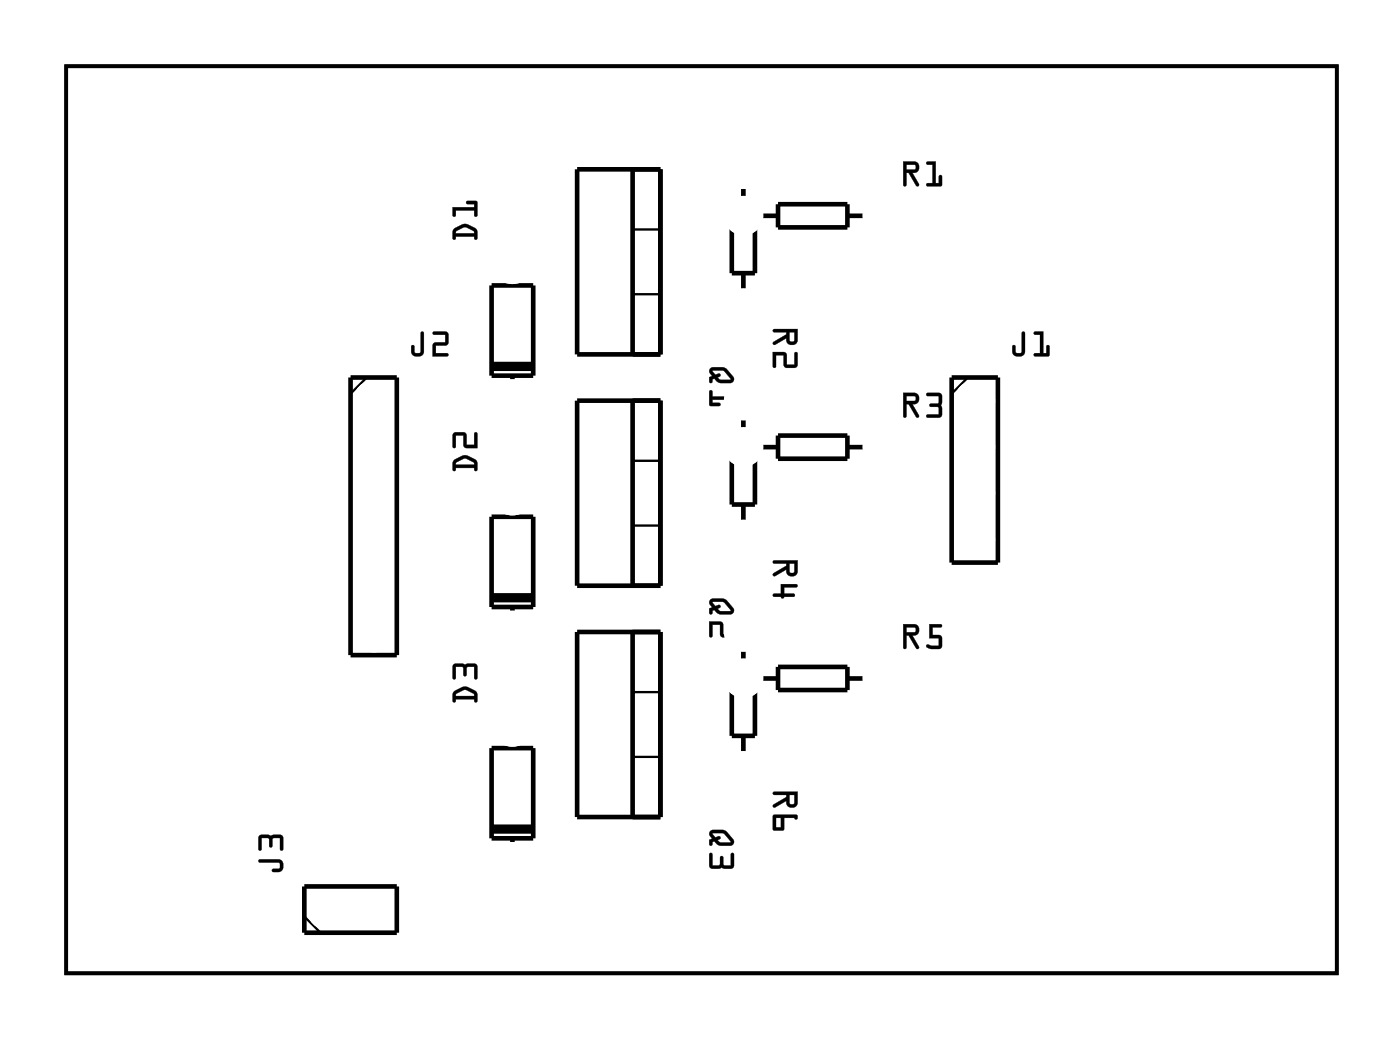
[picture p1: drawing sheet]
<svg xmlns="http://www.w3.org/2000/svg" width="77mm" height="57mm" viewBox="0 0 77 57" stroke-linecap="round" stroke-linejoin="round" font-family="sans-serif">
<path d="M3.6 3.6h69.8v49.8h-69.8z" fill="none" stroke="#000" stroke-width=".2"/>
<g fill="#000">
<path d="M23.1 18.2l.2 .1v1a.37 .37 0 0 1-.4 .3 .37 .37 0 0 1-.3-.3v-.3a.1 .1 0 0 1 .1-.1 .1 .1 0 0 1 .1 .1v.4h.3zM23.1 18.2v1.1l-.3 .1-.1-.4h-.1v.3a.35 .35 0 0 0 .3 .3 .35 .35 0 0 0 .4-.3v-1zM23.8 18.2h.7l.1 .1v.6l-.7 .1v.4h.6a.1 .1 0 0 1 .1 .1 .1 .1 0 0 1-.1 .1h-.7v-.8h.7v-.4h-.7zM23.8 18.2v.2h.7v.4l-.7 .1v.7h.8v-.2h-.7v-.4l.7-.1v-.6l-.1-.1z"/>
<path d="M23.1 18.2l.2 .1v1a.36 .36 0 0 1-.4 .3 .36 .36 0 0 1-.3-.3v-.3l.1-.1 .1 .1v.4l.3-.1zM23.8 18.2h.7l.1 .1v.6l-.7 .1v.4h.7v.2h-.8v-.8h.7v-.4h-.7z"/>
<path d="M25 12.6a.81 .81 0 0 1 1.1-.1l.1 .6-.1 .1-.1-.2h-1v.1l-.1 .1v-.5zM25.1 12.7l-.1 .1h1v-.1l-.5-.2zM24.9 11.4h1.1v-.2h-.3l-.1-.1 .6-.1v.8h-.1l-.1-.2h-1v.2l-.1 .1z"/>
<path d="M24.9 12.5l.6-.2h.2l.5 .3v.5a.1 .1 0 0 1-.1 .1 .1 .1 0 0 1-.1-.1v-.1h-1v.1a.1 .1 0 0 1 0 .1 .1 .1 0 0 1-.1-.1zM25 12.6l-.1 .1v.4h.1v-.1h1.1v.1h.1v-.5l-.5-.3h-.3zM25.1 12.7l-.1 .1h1v-.1l-.5-.2zM25 12.7l.5-.2 .5 .2 .1 .1h-1.1zM24.9 11.4h1.1v-.2h-.3a.1 .1 0 0 1-.1-.1 .1 .1 0 0 1 .1-.1h.5v.8a.1 .1 0 0 1-.1 .1 .1 .1 0 0 1-.1-.1v-.2h-1v.2a.1 .1 0 0 1 0 .1 .1 .1 0 0 1-.1-.1zM24.9 11.4v.5l.1-.1v-.3h1.1v.3h.1v-.8l-.6 .1 .1 .1h.4v.2z"/>
<path d="M42.5 18.1h1.3v.6a.31 .31 0 0 1-.3 .2 .31 .31 0 0 1-.3-.3l-.7 .3v-.1l.7-.4v-.2h-.7zM43.4 18.2v.5l.2 .1v-.6zM42.5 19.3l.7 .1v.6h.4v-.6l.2-.1v.8l-.2 .1h-.4l-.2-.2v-.5h-.4v.6l-.1 .1z"/>
<path d="M42.5 18.1h1.3v.6a.32 .32 0 0 1-.3 .2 .32 .32 0 0 1-.3-.3l-.6 .3a.1 .1 0 0 1-.1 0 .1 .1 0 0 1 0-.1l.7-.4v-.2h-.7zM42.5 18.1v.1h.7v.2l-.7 .4v.1l.7-.3a.31 .31 0 0 0 .2 .3 .31 .31 0 0 0 .4-.2v-.6zM43.4 18.2v.5h.2v-.5zM43.4 18.2h.2v.6l-.2-.1zM42.4 19.3l.8 .1v.6h.4v-.6a.1 .1 0 0 1 .1-.1 .1 .1 0 0 1 .1 .1v.6l-.1 .2h-.6l-.1-.7h-.4v.6a.1 .1 0 0 1-.1 .1 .1 .1 0 0 1-.1-.1zM42.5 19.3v.9l.1-.1v-.6h.5v.5l.1 .2h.4l.2-.1v-.8l-.2 .1v.6h-.4v-.6z"/>
<path d="M49.6 8.9h.6a.32 .32 0 0 1 .3 .3 .32 .32 0 0 1-.4 .3l.4 .6a.1 .1 0 0 1-.1 .1 .1 .1 0 0 1-.1 0l-.4-.7h-.1v.6a.1 .1 0 0 1-.1 .1 .1 .1 0 0 1-.1-.1zM49.6 8.9l.1 1.3 .1-.1v-.6h.1l.4 .7h.2l-.4-.7a.31 .31 0 0 0 .4-.3 .31 .31 0 0 0-.3-.3zM49.8 9v.3h.5v-.2zM49.8 9h.5v.3h-.5zM50.9 8.9h.5v1.2h.2v-.4a.1 .1 0 0 1 .1-.1 .1 .1 0 0 1 .1 .1l-.1 .5h-.7a.1 .1 0 0 1-.1-.1 .1 .1 0 0 1 .1-.1l.2 .1v-1.1h-.3zM50.9 8.9v.1h.3v1.1h-.3v.1h.8v-.6l-.1 .1v.4h-.2v-1.2z"/>
<path d="M49.6 8.9h.6a.31 .31 0 0 1 .3 .3 .31 .31 0 0 1-.4 .3l.4 .7h-.1l-.5-.7h-.1v.6l-.1 .1zM49.8 9v.3h.5v-.2zM50.9 8.9h.5v1.2h.2v-.4l.1-.1v.6h-.8v-.1h.3v-1.1h-.3z"/>
<path d="M56.1 18.2l.2 .1v1a.37 .37 0 0 1-.3 .3 .37 .37 0 0 1-.4-.3v-.3a.1 .1 0 0 1 .1-.1 .1 .1 0 0 1 .1 .1v.4h.3zM56.2 18.2l-.1 1.1-.3 .1-.1-.4h-.1v.3a.35 .35 0 0 0 .4 .3 .35 .35 0 0 0 .3-.3v-1zM56.8 18.2h.5v1.2h.2v-.4a.1 .1 0 0 1 .1-.1 .1 .1 0 0 1 .1 .1l-.1 .5-.7 .1a.1 .1 0 0 1-.1-.1 .1 .1 0 0 1 .1-.1h.2v-1h-.3zM56.8 18.2v.2h.3v1h-.3v.1l.8 .1v-.6h-.1v.4h-.2v-1.2z"/>
<path d="M56.2 18.2l.1 .1v1a.36 .36 0 0 1-.3 .3 .36 .36 0 0 1-.4-.3v-.3l.1-.1 .1 .1v.4l.3-.1zM56.8 18.2h.5v1.2h.2v-.4l.1-.1v.7l-.8-.1v-.1h.3v-1h-.3z"/>
<path d="M3.6 3.6v49.8h69.8v-49.8zM3.6 3.6h69.8v49.8h-69.8z"/>
<path d="M25 25.3a.81 .81 0 0 1 1.1-.1l.1 .6-.1 .1-.1-.2h-1v.1l-.1 .1v-.5zM25.1 25.4l-.1 .1h1v-.1l-.5-.2zM24.9 23.8l.6-.1 .1 .2v.5h.4v-.6l.2-.1v.9l-.7-.1v-.6h-.5v.6l-.1 .1z"/>
<path d="M24.9 25.2l.6-.2h.2l.5 .3v.5a.1 .1 0 0 1-.1 .1 .1 .1 0 0 1-.1-.1v-.1h-1v.1a.1 .1 0 0 1 0 .1 .1 .1 0 0 1-.1-.1zM25 25.3l-.1 .1v.4h.1v-.1h1.1v.1h.1v-.5l-.5-.3h-.3zM25.1 25.4l-.1 .1h1v-.1l-.5-.2zM25 25.4l.5-.2 .5 .2 .1 .1h-1.1zM24.9 23.8h.7v.6h.4v-.6a.1 .1 0 0 1 .1-.1 .1 .1 0 0 1 .1 .1v.8h-.7v-.7h-.5v.6a.1 .1 0 0 1 0 .1 .1 .1 0 0 1-.1-.1zM24.9 23.8v.8l.1-.1v-.6h.5v.6l.7 .1v-.9l-.1 .1v.6h-.5v-.5l-.1-.1z"/>
<path d="M25 38a.81 .81 0 0 1 1.1-.1l.1 .6-.1 .1-.1-.2h-1v.1l-.1 .1v-.5zM25.1 38.1l-.1 .1h1v-.1l-.5-.2zM24.9 36.5l1.2-.1 .1 .2v.6h-.1l-.1-.6h-.3l-.1 .5h-.1l-.1-.5h-.4v.6l-.1 .1z"/>
<path d="M24.9 37.9l.6-.2h.2l.5 .3v.5a.1 .1 0 0 1-.1 .1 .1 .1 0 0 1-.1-.1v-.1h-1v.1a.1 .1 0 0 1 0 .1 .1 .1 0 0 1-.1-.1zM25 38l-.1 .1v.4h.1v-.1h1.1v.1h.1v-.5l-.5-.3h-.3zM25.1 38.1l-.1 .1h1v-.1l-.5-.2zM25 38.1l.5-.2 .5 .2 .1 .1h-1.1zM24.9 36.5l1.2-.1 .1 .2v.6a.1 .1 0 0 1-.1 .1 .1 .1 0 0 1-.1-.1v-.6h-.3l-.1 .4a.1 .1 0 0 1-.1 .1 .1 .1 0 0 1-.1-.1v-.4h-.4v.6a.1 .1 0 0 1 0 .1 .1 .1 0 0 1-.1-.1zM24.9 36.5v.8l.1-.1v-.6h.4l.1 .5h.1l.1-.5h.4v.6h.1v-.6l-.1-.1z"/>
<path d="M39 20.2h.1a.91 .91 0 0 1 1.2 .6l-.1 .2h-.6l-.4-.2-.2 .2v-.3l.1-.1-.1-.2zM39.1 20.3l.2 .3 .2-.1a.11 .11 0 0 1 .1 .1 .11 .11 0 0 1-.2 .1l.2 .2 .5-.1-.4-.4zM39 21.4l.1 .1v.3h1l.1-.3 .1-.1v.5h-1.2v.2h.4l.1 .1-.6 .1z"/>
<path d="M39 20.2a.92 .92 0 0 1 1.3 .5v.2l-.1 .1h-.7l-.3-.2h-.1v.1a.1 .1 0 0 1-.1 .1 .1 .1 0 0 1 0-.1v-.2l.1-.1-.1-.1zM39 20.2v.2l.1 .2-.1 .1v.3h.1v-.2h.1l.3 .2h.6a.21 .21 0 0 0 .2-.1 .21 .21 0 0 0 0-.2l-.4-.4a.97 .97 0 0 0-.8-.1zM39.2 20.4l.1 .2 .2-.1a.11 .11 0 0 1 .1 .1 .11 .11 0 0 1-.2 .1l.2 .1h.5l-.4-.4zM39.1 20.3h.6l.5 .5-.6 .1a.14 .14 0 0 1-.2-.1 .14 .14 0 0 1 .2-.2l-.1-.1-.2 .1zM39 21.4l.1 .1v.3h1v-.3a.1 .1 0 0 1 .1-.1 .1 .1 0 0 1 .1 .1v.5l-1.2-.1v.2h.4a.1 .1 0 0 1 .1 .1 .1 .1 0 0 1-.1 .1l-.5-.1zM39 21.5v.8l.6-.1-.1-.1h-.4v-.2h1.2v-.5l-.1 .1v.3h-1.1v-.3z"/>
<path d="M39 32.9h.1a.91 .91 0 0 1 1.2 .6l-.1 .2h-.6l-.4-.2-.2 .2v-.3l.1-.1-.1-.2zM39.1 33l.2 .3 .2-.1a.11 .11 0 0 1 .1 .1 .11 .11 0 0 1-.2 .1l.2 .2 .5-.1-.4-.4zM39 34.1l.7 .1v.6h.4v-.6l.2-.1v.8l-.2 .1h-.4l-.1-.2v-.5h-.5v.6l-.1 .1z"/>
<path d="M39 32.9a.92 .92 0 0 1 1.3 .5v.2l-.1 .1h-.7l-.3-.2h-.1v.1a.1 .1 0 0 1-.1 .1 .1 .1 0 0 1 0-.1v-.2l.1-.1-.1-.1zM39 32.9v.2l.1 .2-.1 .1v.3h.1v-.2h.1l.3 .2h.6a.21 .21 0 0 0 .2-.1 .21 .21 0 0 0 0-.2l-.4-.4a.97 .97 0 0 0-.8-.1zM39.2 33.1l.1 .2 .2-.1a.11 .11 0 0 1 .1 .1 .11 .11 0 0 1-.2 .1l.2 .1h.5l-.4-.4zM39.1 33h.6l.5 .5-.6 .1a.14 .14 0 0 1-.2-.1 .14 .14 0 0 1 .2-.2l-.1-.1-.2 .1zM39 34.1l.7 .1v.6h.4v-.6a.1 .1 0 0 1 .1-.1 .1 .1 0 0 1 .1 .1v.6l-.1 .2-.6-.1v-.6h-.5v.6a.1 .1 0 0 1-.1 .1 .1 .1 0 0 1 0-.1zM39 34.1v.9l.1-.1v-.6h.5v.5l.1 .2h.4l.2-.1v-.8l-.1 .1v.6h-.5v-.6z"/>
<path d="M42.5 30.8h1.3v.6a.31 .31 0 0 1-.3 .2 .31 .31 0 0 1-.3-.3l-.7 .3v-.1l.7-.4v-.2h-.7zM43.4 30.9v.5l.2 .1v-.6zM42.9 32.1h.9v.1h-.7v.4h.5v.1l-.5 .1-.1 .1-.1-.1-.4-.1v-.1h.4z"/>
<path d="M42.5 30.8h1.3v.6a.32 .32 0 0 1-.3 .2 .32 .32 0 0 1-.3-.3l-.6 .3a.1 .1 0 0 1-.1 0 .1 .1 0 0 1 0-.1l.7-.4v-.2h-.7zM42.5 30.8v.1h.7v.2l-.7 .4v.1l.7-.3a.31 .31 0 0 0 .2 .3 .31 .31 0 0 0 .4-.2v-.6zM43.4 30.9v.5h.2v-.5zM43.4 30.9h.2v.6l-.2-.1zM42.9 32.1h.8a.1 .1 0 0 1 .1 .1 .1 .1 0 0 1-.1 .1l-.6-.1v.4h.5a.1 .1 0 0 1 .1 .1 .1 .1 0 0 1-.1 .1h-.5a.09 .09 0 0 1-.1 .1 .09 .09 0 0 1-.1-.1h-.4a.1 .1 0 0 1-.1-.1 .1 .1 0 0 1 .1-.1h.4zM42.9 32.1v.5h-.4v.1l.4 .1h.1h.1l.5-.1v-.1h-.5v-.4h.7v-.1z"/>
<path d="M49.6 21.6h.6a.32 .32 0 0 1 .3 .3 .32 .32 0 0 1-.4 .3l.4 .6a.1 .1 0 0 1-.1 .1 .1 .1 0 0 1-.1 0l-.4-.7h-.1v.6a.1 .1 0 0 1-.1 .1 .1 .1 0 0 1-.1-.1zM49.6 21.6l.1 1.3 .1-.1v-.6h.1l.4 .7h.2l-.4-.7a.31 .31 0 0 0 .4-.3 .31 .31 0 0 0-.3-.3zM49.8 21.7v.3h.5v-.2zM49.8 21.7h.5v.3h-.5zM50.9 21.6h.7l.2 .1-.1 .5v.6l-.1 .1h-.6a.1 .1 0 0 1-.1-.1 .1 .1 0 0 1 .1-.1l.6 .1-.1-.4-.4-.1a.1 .1 0 0 1-.1-.1 .1 .1 0 0 1 .1 0l.4-.1 .1-.4h-.7zM50.9 21.6v.1h.7v.4l-.5 .1v.1l.5 .1v.4h-.6l-.1 .1h.7l.1-.1v-.6v-.5l-.1-.1z"/>
<path d="M49.6 34.3h.6a.32 .32 0 0 1 .3 .3 .32 .32 0 0 1-.4 .3l.4 .6a.1 .1 0 0 1-.1 .1 .1 .1 0 0 1-.1 0l-.4-.7h-.1v.6a.1 .1 0 0 1-.1 .1 .1 .1 0 0 1-.1-.1zM49.6 34.3l.1 1.3 .1-.1v-.6h.1l.4 .7h.2l-.4-.7a.31 .31 0 0 0 .4-.3 .31 .31 0 0 0-.3-.3zM49.8 34.4v.3h.5v-.2zM49.8 34.4h.5v.3h-.5zM51 34.3h.7a.1 .1 0 0 1 .1 .1 .1 .1 0 0 1-.1 .1l-.5-.1v.5h.5v.6l-.1 .1h-.7a.1 .1 0 0 1 0-.2 .1 .1 0 0 1 .1 0l.6 .1v-.5h-.6zM51.1 34.3v.7h.5v.5l-.6-.1-.1 .1 .2 .1h.5l.1-.1v-.5l-.1-.1h-.4v-.5h.5v-.1z"/>
<path d="M49.6 21.6h.6a.31 .31 0 0 1 .3 .3 .31 .31 0 0 1-.4 .3l.4 .7h-.1l-.5-.7h-.1v.6l-.1 .1zM49.8 21.7v.3h.5v-.2zM50.9 21.6h.7l.1 .1v.5v.6l-.1 .1h-.7l.1-.1h.6l-.1-.4-.4-.1v-.1l.4-.1 .1-.4h-.7z"/>
<path d="M49.6 34.3h.6a.31 .31 0 0 1 .3 .3 .31 .31 0 0 1-.4 .3l.4 .7h-.1l-.5-.7h-.1v.6l-.1 .1zM49.8 34.4v.3h.5v-.2zM51.1 34.3h.6v.1h-.5v.5h.4l.1 .1v.5l-.1 .1h-.4a.15 .15 0 0 1-.2 0 .15 .15 0 0 1 0-.2l.6 .1v-.5h-.5z"/>
<path d="M14.2 47.2h1.1a.36 .36 0 0 1 .3 .3 .36 .36 0 0 1-.3 .4h-.3l-.1-.1 .1-.1h.4l-.1-.3h-1zM14.2 45.9l1.2-.1 .2 .2v.6h-.2v-.6h-.4v.5h-.1h-.1v-.5h-.4v.6l-.2 .1z"/>
<path d="M14.2 47.2h1.1a.37 .37 0 0 1 .3 .3 .37 .37 0 0 1-.3 .4h-.3a.1 .1 0 0 1-.1-.1 .1 .1 0 0 1 .1-.1h.3v-.3h-1zM14.2 47.2l.1 .1 1 .1 .1 .3-.5 .1 .1 .1h.3a.35 .35 0 0 0 .3-.4 .35 .35 0 0 0-.3-.3zM14.2 45.9l1.3-.1 .1 .2v.6a.1 .1 0 0 1-.1 .1 .1 .1 0 0 1-.1-.1v-.6h-.4v.4a.1 .1 0 0 1-.1 .1 .1 .1 0 0 1-.1-.1v-.4h-.4v.6a.1 .1 0 0 1-.1 .1 .1 .1 0 0 1-.1-.1zM14.3 45.9v.8l.1-.1v-.6h.4v.5h.1l.1-.5h.4v.6h.1v-.6l-.1-.2z"/>
<path d="M39 45.6h.1a.91 .91 0 0 1 1.2 .6l-.1 .2h-.6l-.4-.2-.2 .2v-.3l.1-.1-.1-.2zM39.1 45.7l.2 .3 .2-.1a.11 .11 0 0 1 .1 .1 .11 .11 0 0 1-.2 .1l.2 .2 .5-.1-.4-.4zM39 46.8l.1 .1v.6h.4l.1-.5h.1l.1 .5h.3v-.6l.2-.1v.8l-.2 .1-.5-.1-.5 .1-.1-.2z"/>
<path d="M39 45.6a.92 .92 0 0 1 1.3 .5v.2l-.1 .1h-.7l-.3-.2h-.1v.1a.1 .1 0 0 1-.1 .1 .1 .1 0 0 1 0-.1v-.2l.1-.1-.1-.1zM39 45.6v.2l.1 .2-.1 .1v.3h.1v-.2h.1l.3 .2h.6a.21 .21 0 0 0 .2-.1 .21 .21 0 0 0 0-.2l-.4-.4a.97 .97 0 0 0-.8-.1zM39.2 45.8l.1 .2 .2-.1a.11 .11 0 0 1 .1 .1 .11 .11 0 0 1-.2 .1l.2 .1h.5l-.4-.4zM39.1 45.7h.6l.5 .5-.6 .1a.14 .14 0 0 1-.2-.1 .14 .14 0 0 1 .2-.2l-.1-.1-.2 .1zM39 46.8l.1 .1v.6h.4v-.4a.1 .1 0 0 1 .1-.1 .1 .1 0 0 1 .1 .1l.1 .4h.3v-.6a.1 .1 0 0 1 .1-.1 .1 .1 0 0 1 .1 .1v.6l-.1 .2-.6-.1-.5 .1-.1-.2zM39 46.9v.6l.1 .2 .5-.1 .5 .1 .2-.1v-.8l-.1 .1v.6h-.4l-.1-.4-.1-.1v.1l-.1 .4h-.4v-.6z"/>
<path d="M42.5 43.5h1.3v.6a.31 .31 0 0 1-.3 .2 .31 .31 0 0 1-.3-.3l-.7 .3v-.1l.7-.4v-.2h-.7zM43.4 43.6v.5l.2 .1v-.6zM42.5 44.8l1.2-.1 .1 .2-.1 .1-.1-.1h-.5l-.1 .7h-.5v-.1zM42.6 44.9v.5h.3v-.5z"/>
<path d="M42.5 43.5h1.3v.6a.32 .32 0 0 1-.3 .2 .32 .32 0 0 1-.3-.3l-.6 .3a.1 .1 0 0 1-.1 0 .1 .1 0 0 1 0-.1l.7-.4v-.2h-.7zM42.5 43.5v.1h.7v.2l-.7 .4v.1l.7-.3a.31 .31 0 0 0 .2 .3 .31 .31 0 0 0 .4-.2v-.6zM43.4 43.6v.5h.2v-.5zM43.4 43.6h.2v.6l-.2-.1zM42.5 44.7h1.2l.1 .2a.09 .09 0 0 1-.1 .1 .09 .09 0 0 1-.1-.1h-.5v.7h-.6l-.1-.1zM42.5 44.8v.7v.1h.5l.1-.7h.5l.1 .1 .1-.1-.1-.2zM42.6 44.9v.5h.3v-.5zM42.6 44.9h.3v.5h-.3z"/>
</g>
<g fill="none" stroke="#000" stroke-width=".25">
<path d="M27 15.7h2.3v4.9h-2.3zM28.1 15.5v.2M31.7 9.3h4.6v10.2h-4.6zM34.8 9.3v10.2M40.2 11.2h1.3v3.8h-1.3zM40.8 10.2v1M40.8 15v1M41.8 11.8h.9M42.7 11.2h3.8v1.3h-3.8zM46.5 11.8h1M19.3 20.7h2.5v15.3h-2.5zM27 28.4h2.3v4.9h-2.3z"/>
<path d="M28.1 20.6v.4M28.1 28.2v.2M28.1 33.3v.4M31.7 22h4.6v10.2h-4.6zM31.7 34.7h4.6v10.2h-4.6zM34.8 22v10.2M34.8 34.7v10.2M40.2 23.9h1.3v3.8h-1.3zM40.2 36.6h1.3v3.8h-1.3zM40.8 22.9v1M40.8 27.7v1M40.8 35.6v1"/>
<path d="M41.8 24.5h.9M41.8 37.2h.9M42.7 23.9h3.8v1.3h-3.8zM42.7 36.6h3.8v1.3h-3.8zM46.5 24.5h1M46.5 37.2h1M52.3 20.7h2.5v10.2h-2.5zM16.7 48.7h5.1v2.5h-5.1zM27 41.1h2.3v4.9h-2.3zM28.1 40.9v.2M28.1 46v.4M40.8 40.4v1"/>
</g>
<path d="M34.8 12.6h1.5M34.8 16.2h1.5M20.1 20.7l-.8 .9M34.8 25.3h1.5M34.8 28.9h1.5M34.8 38h1.5M53.2 20.7l-.9 .9M16.7 50.3l.9 .9M34.8 41.6h1.5" fill="none" stroke="#000" stroke-width=".13"/>
<path d="M27 20.1h2.3M27 32.8h2.3M27 45.5h2.3" fill="none" stroke="#000" stroke-width=".51"/>
<path d="M32.4 11h1.6v1.6h-1.6z" fill="#fff"/>
<path d="M32.4 11h1.6v1.6h-1.6z" fill="none" stroke="#fff" stroke-width=".76" stroke-linecap="butt"/>
<circle cx="33.2" cy="11.8" r=".79" fill="#fff"/>
<circle cx="33.2" cy="11.8" r=".79" fill="none" stroke="#fff" stroke-width=".76" stroke-linecap="butt"/>
<circle cx="33.2" cy="14.4" r=".79" fill="#fff"/>
<circle cx="33.2" cy="14.4" r=".79" fill="none" stroke="#fff" stroke-width=".76" stroke-linecap="butt"/>
<circle cx="33.2" cy="16.9" r=".79" fill="#fff"/>
<circle cx="33.2" cy="16.9" r=".79" fill="none" stroke="#fff" stroke-width=".76" stroke-linecap="butt"/>
<path d="M32.4 11h1.6v1.6h-1.6z" fill="#fff"/>
<path d="M32.4 11h1.6v1.6h-1.6z" fill="none" stroke="#fff" stroke-width=".76" stroke-linecap="butt"/>
<circle cx="33.2" cy="11.8" r=".79" fill="#fff"/>
<circle cx="33.2" cy="11.8" r=".79" fill="none" stroke="#fff" stroke-width=".76" stroke-linecap="butt"/>
<circle cx="33.2" cy="14.4" r=".79" fill="#fff"/>
<circle cx="33.2" cy="14.4" r=".79" fill="none" stroke="#fff" stroke-width=".76" stroke-linecap="butt"/>
<circle cx="33.2" cy="16.9" r=".79" fill="#fff"/>
<circle cx="33.2" cy="16.9" r=".79" fill="none" stroke="#fff" stroke-width=".76" stroke-linecap="butt"/>
<path d="M27.4 21.2h1.5v1.6h-1.5z" fill="#fff"/>
<path d="M27.4 21.2h1.5v1.6h-1.5z" fill="none" stroke="#fff" stroke-width=".76" stroke-linecap="butt"/>
<circle cx="28.1" cy="22" r=".79" fill="#fff"/>
<circle cx="28.1" cy="22" r=".79" fill="none" stroke="#fff" stroke-width=".76" stroke-linecap="butt"/>
<circle cx="28.1" cy="14.4" r=".79" fill="#fff"/>
<circle cx="28.1" cy="14.4" r=".79" fill="none" stroke="#fff" stroke-width=".76" stroke-linecap="butt"/>
<path d="M27.4 21.2h1.5v1.6h-1.5z" fill="#fff"/>
<path d="M27.4 21.2h1.5v1.6h-1.5z" fill="none" stroke="#fff" stroke-width=".76" stroke-linecap="butt"/>
<circle cx="28.1" cy="22" r=".79" fill="#fff"/>
<circle cx="28.1" cy="22" r=".79" fill="none" stroke="#fff" stroke-width=".76" stroke-linecap="butt"/>
<circle cx="28.1" cy="14.4" r=".79" fill="#fff"/>
<circle cx="28.1" cy="14.4" r=".79" fill="none" stroke="#fff" stroke-width=".76" stroke-linecap="butt"/>
<circle cx="40.8" cy="11.8" r=".7" fill="#fff"/>
<circle cx="40.8" cy="11.8" r=".7" fill="none" stroke="#fff" stroke-width=".76" stroke-linecap="butt"/>
<circle cx="48.5" cy="11.8" r=".7" fill="#fff"/>
<circle cx="48.5" cy="11.8" r=".7" fill="none" stroke="#fff" stroke-width=".76" stroke-linecap="butt"/>
<circle cx="40.8" cy="11.8" r=".7" fill="#fff"/>
<circle cx="40.8" cy="11.8" r=".7" fill="none" stroke="#fff" stroke-width=".76" stroke-linecap="butt"/>
<circle cx="48.5" cy="11.8" r=".7" fill="#fff"/>
<circle cx="48.5" cy="11.8" r=".7" fill="none" stroke="#fff" stroke-width=".76" stroke-linecap="butt"/>
<circle cx="40.8" cy="9.3" r=".7" fill="#fff"/>
<circle cx="40.8" cy="9.3" r=".7" fill="none" stroke="#fff" stroke-width=".76" stroke-linecap="butt"/>
<circle cx="40.8" cy="16.9" r=".7" fill="#fff"/>
<circle cx="40.8" cy="16.9" r=".7" fill="none" stroke="#fff" stroke-width=".76" stroke-linecap="butt"/>
<circle cx="40.8" cy="9.3" r=".7" fill="#fff"/>
<circle cx="40.8" cy="9.3" r=".7" fill="none" stroke="#fff" stroke-width=".76" stroke-linecap="butt"/>
<circle cx="40.8" cy="16.9" r=".7" fill="#fff"/>
<circle cx="40.8" cy="16.9" r=".7" fill="none" stroke="#fff" stroke-width=".76" stroke-linecap="butt"/>
<circle cx="53.5" cy="22" r=".74" fill="#fff"/>
<circle cx="53.5" cy="22" r=".74" fill="none" stroke="#fff" stroke-width=".76" stroke-linecap="butt"/>
<circle cx="53.5" cy="24.5" r=".74" fill="#fff"/>
<circle cx="53.5" cy="24.5" r=".74" fill="none" stroke="#fff" stroke-width=".76" stroke-linecap="butt"/>
<circle cx="53.5" cy="27.1" r=".74" fill="#fff"/>
<circle cx="53.5" cy="27.1" r=".74" fill="none" stroke="#fff" stroke-width=".76" stroke-linecap="butt"/>
<circle cx="53.5" cy="29.6" r=".74" fill="#fff"/>
<circle cx="53.5" cy="29.6" r=".74" fill="none" stroke="#fff" stroke-width=".76" stroke-linecap="butt"/>
<circle cx="53.5" cy="22" r=".74" fill="#fff"/>
<circle cx="53.5" cy="22" r=".74" fill="none" stroke="#fff" stroke-width=".76" stroke-linecap="butt"/>
<circle cx="53.5" cy="24.5" r=".74" fill="#fff"/>
<circle cx="53.5" cy="24.5" r=".74" fill="none" stroke="#fff" stroke-width=".76" stroke-linecap="butt"/>
<circle cx="53.5" cy="27.1" r=".74" fill="#fff"/>
<circle cx="53.5" cy="27.1" r=".74" fill="none" stroke="#fff" stroke-width=".76" stroke-linecap="butt"/>
<circle cx="53.5" cy="29.6" r=".74" fill="#fff"/>
<circle cx="53.5" cy="29.6" r=".74" fill="none" stroke="#fff" stroke-width=".76" stroke-linecap="butt"/>
<circle cx="20.5" cy="22" r=".74" fill="#fff"/>
<circle cx="20.5" cy="22" r=".74" fill="none" stroke="#fff" stroke-width=".76" stroke-linecap="butt"/>
<circle cx="20.5" cy="24.5" r=".74" fill="#fff"/>
<circle cx="20.5" cy="24.5" r=".74" fill="none" stroke="#fff" stroke-width=".76" stroke-linecap="butt"/>
<circle cx="20.5" cy="27.1" r=".74" fill="#fff"/>
<circle cx="20.5" cy="27.1" r=".74" fill="none" stroke="#fff" stroke-width=".76" stroke-linecap="butt"/>
<circle cx="20.5" cy="29.6" r=".74" fill="#fff"/>
<circle cx="20.5" cy="29.6" r=".74" fill="none" stroke="#fff" stroke-width=".76" stroke-linecap="butt"/>
<circle cx="20.5" cy="32.2" r=".74" fill="#fff"/>
<circle cx="20.5" cy="32.2" r=".74" fill="none" stroke="#fff" stroke-width=".76" stroke-linecap="butt"/>
<circle cx="20.5" cy="34.7" r=".74" fill="#fff"/>
<circle cx="20.5" cy="34.7" r=".74" fill="none" stroke="#fff" stroke-width=".76" stroke-linecap="butt"/>
<circle cx="20.5" cy="22" r=".74" fill="#fff"/>
<circle cx="20.5" cy="22" r=".74" fill="none" stroke="#fff" stroke-width=".76" stroke-linecap="butt"/>
<circle cx="20.5" cy="24.5" r=".74" fill="#fff"/>
<circle cx="20.5" cy="24.5" r=".74" fill="none" stroke="#fff" stroke-width=".76" stroke-linecap="butt"/>
<circle cx="20.5" cy="27.1" r=".74" fill="#fff"/>
<circle cx="20.5" cy="27.1" r=".74" fill="none" stroke="#fff" stroke-width=".76" stroke-linecap="butt"/>
<circle cx="20.5" cy="29.6" r=".74" fill="#fff"/>
<circle cx="20.5" cy="29.6" r=".74" fill="none" stroke="#fff" stroke-width=".76" stroke-linecap="butt"/>
<circle cx="20.5" cy="32.2" r=".74" fill="#fff"/>
<circle cx="20.5" cy="32.2" r=".74" fill="none" stroke="#fff" stroke-width=".76" stroke-linecap="butt"/>
<circle cx="20.5" cy="34.7" r=".74" fill="#fff"/>
<circle cx="20.5" cy="34.7" r=".74" fill="none" stroke="#fff" stroke-width=".76" stroke-linecap="butt"/>
<circle cx="18" cy="49.9" r=".74" fill="#fff"/>
<circle cx="18" cy="49.9" r=".74" fill="none" stroke="#fff" stroke-width=".76" stroke-linecap="butt"/>
<circle cx="20.5" cy="49.9" r=".74" fill="#fff"/>
<circle cx="20.5" cy="49.9" r=".74" fill="none" stroke="#fff" stroke-width=".76" stroke-linecap="butt"/>
<circle cx="18" cy="49.9" r=".74" fill="#fff"/>
<circle cx="18" cy="49.9" r=".74" fill="none" stroke="#fff" stroke-width=".76" stroke-linecap="butt"/>
<circle cx="20.5" cy="49.9" r=".74" fill="#fff"/>
<circle cx="20.5" cy="49.9" r=".74" fill="none" stroke="#fff" stroke-width=".76" stroke-linecap="butt"/>
<path d="M32.4 23.7h1.6v1.6h-1.6z" fill="#fff"/>
<path d="M32.4 23.7h1.6v1.6h-1.6z" fill="none" stroke="#fff" stroke-width=".76" stroke-linecap="butt"/>
<circle cx="33.2" cy="24.5" r=".79" fill="#fff"/>
<circle cx="33.2" cy="24.5" r=".79" fill="none" stroke="#fff" stroke-width=".76" stroke-linecap="butt"/>
<circle cx="33.2" cy="27.1" r=".79" fill="#fff"/>
<circle cx="33.2" cy="27.1" r=".79" fill="none" stroke="#fff" stroke-width=".76" stroke-linecap="butt"/>
<circle cx="33.2" cy="29.6" r=".79" fill="#fff"/>
<circle cx="33.2" cy="29.6" r=".79" fill="none" stroke="#fff" stroke-width=".76" stroke-linecap="butt"/>
<path d="M32.4 23.7h1.6v1.6h-1.6z" fill="#fff"/>
<path d="M32.4 23.7h1.6v1.6h-1.6z" fill="none" stroke="#fff" stroke-width=".76" stroke-linecap="butt"/>
<circle cx="33.2" cy="24.5" r=".79" fill="#fff"/>
<circle cx="33.2" cy="24.5" r=".79" fill="none" stroke="#fff" stroke-width=".76" stroke-linecap="butt"/>
<circle cx="33.2" cy="27.1" r=".79" fill="#fff"/>
<circle cx="33.2" cy="27.1" r=".79" fill="none" stroke="#fff" stroke-width=".76" stroke-linecap="butt"/>
<circle cx="33.2" cy="29.6" r=".79" fill="#fff"/>
<circle cx="33.2" cy="29.6" r=".79" fill="none" stroke="#fff" stroke-width=".76" stroke-linecap="butt"/>
<path d="M27.4 33.9h1.5v1.6h-1.5z" fill="#fff"/>
<path d="M27.4 33.9h1.5v1.6h-1.5z" fill="none" stroke="#fff" stroke-width=".76" stroke-linecap="butt"/>
<circle cx="28.1" cy="34.7" r=".79" fill="#fff"/>
<circle cx="28.1" cy="34.7" r=".79" fill="none" stroke="#fff" stroke-width=".76" stroke-linecap="butt"/>
<circle cx="28.1" cy="27.1" r=".79" fill="#fff"/>
<circle cx="28.1" cy="27.1" r=".79" fill="none" stroke="#fff" stroke-width=".76" stroke-linecap="butt"/>
<path d="M27.4 33.9h1.5v1.6h-1.5z" fill="#fff"/>
<path d="M27.4 33.9h1.5v1.6h-1.5z" fill="none" stroke="#fff" stroke-width=".76" stroke-linecap="butt"/>
<circle cx="28.1" cy="34.7" r=".79" fill="#fff"/>
<circle cx="28.1" cy="34.7" r=".79" fill="none" stroke="#fff" stroke-width=".76" stroke-linecap="butt"/>
<circle cx="28.1" cy="27.1" r=".79" fill="#fff"/>
<circle cx="28.1" cy="27.1" r=".79" fill="none" stroke="#fff" stroke-width=".76" stroke-linecap="butt"/>
<circle cx="40.8" cy="24.5" r=".7" fill="#fff"/>
<circle cx="40.8" cy="24.5" r=".7" fill="none" stroke="#fff" stroke-width=".76" stroke-linecap="butt"/>
<circle cx="48.5" cy="24.5" r=".7" fill="#fff"/>
<circle cx="48.5" cy="24.5" r=".7" fill="none" stroke="#fff" stroke-width=".76" stroke-linecap="butt"/>
<circle cx="40.8" cy="24.5" r=".7" fill="#fff"/>
<circle cx="40.8" cy="24.5" r=".7" fill="none" stroke="#fff" stroke-width=".76" stroke-linecap="butt"/>
<circle cx="48.5" cy="24.5" r=".7" fill="#fff"/>
<circle cx="48.5" cy="24.5" r=".7" fill="none" stroke="#fff" stroke-width=".76" stroke-linecap="butt"/>
<circle cx="40.8" cy="22" r=".7" fill="#fff"/>
<circle cx="40.8" cy="22" r=".7" fill="none" stroke="#fff" stroke-width=".76" stroke-linecap="butt"/>
<circle cx="40.8" cy="29.6" r=".7" fill="#fff"/>
<circle cx="40.8" cy="29.6" r=".7" fill="none" stroke="#fff" stroke-width=".76" stroke-linecap="butt"/>
<circle cx="40.8" cy="22" r=".7" fill="#fff"/>
<circle cx="40.8" cy="22" r=".7" fill="none" stroke="#fff" stroke-width=".76" stroke-linecap="butt"/>
<circle cx="40.8" cy="29.6" r=".7" fill="#fff"/>
<circle cx="40.8" cy="29.6" r=".7" fill="none" stroke="#fff" stroke-width=".76" stroke-linecap="butt"/>
<path d="M32.4 36.4h1.6v1.6h-1.6z" fill="#fff"/>
<path d="M32.4 36.4h1.6v1.6h-1.6z" fill="none" stroke="#fff" stroke-width=".76" stroke-linecap="butt"/>
<circle cx="33.2" cy="37.2" r=".79" fill="#fff"/>
<circle cx="33.2" cy="37.2" r=".79" fill="none" stroke="#fff" stroke-width=".76" stroke-linecap="butt"/>
<circle cx="33.2" cy="39.8" r=".79" fill="#fff"/>
<circle cx="33.2" cy="39.8" r=".79" fill="none" stroke="#fff" stroke-width=".76" stroke-linecap="butt"/>
<circle cx="33.2" cy="42.3" r=".79" fill="#fff"/>
<circle cx="33.2" cy="42.3" r=".79" fill="none" stroke="#fff" stroke-width=".76" stroke-linecap="butt"/>
<path d="M32.4 36.4h1.6v1.6h-1.6z" fill="#fff"/>
<path d="M32.4 36.4h1.6v1.6h-1.6z" fill="none" stroke="#fff" stroke-width=".76" stroke-linecap="butt"/>
<circle cx="33.2" cy="37.2" r=".79" fill="#fff"/>
<circle cx="33.2" cy="37.2" r=".79" fill="none" stroke="#fff" stroke-width=".76" stroke-linecap="butt"/>
<circle cx="33.2" cy="39.8" r=".79" fill="#fff"/>
<circle cx="33.2" cy="39.8" r=".79" fill="none" stroke="#fff" stroke-width=".76" stroke-linecap="butt"/>
<circle cx="33.2" cy="42.3" r=".79" fill="#fff"/>
<circle cx="33.2" cy="42.3" r=".79" fill="none" stroke="#fff" stroke-width=".76" stroke-linecap="butt"/>
<circle cx="40.8" cy="37.2" r=".7" fill="#fff"/>
<circle cx="40.8" cy="37.2" r=".7" fill="none" stroke="#fff" stroke-width=".76" stroke-linecap="butt"/>
<circle cx="48.5" cy="37.2" r=".7" fill="#fff"/>
<circle cx="48.5" cy="37.2" r=".7" fill="none" stroke="#fff" stroke-width=".76" stroke-linecap="butt"/>
<circle cx="40.8" cy="37.2" r=".7" fill="#fff"/>
<circle cx="40.8" cy="37.2" r=".7" fill="none" stroke="#fff" stroke-width=".76" stroke-linecap="butt"/>
<circle cx="48.5" cy="37.2" r=".7" fill="#fff"/>
<circle cx="48.5" cy="37.2" r=".7" fill="none" stroke="#fff" stroke-width=".76" stroke-linecap="butt"/>
<circle cx="40.8" cy="34.7" r=".7" fill="#fff"/>
<circle cx="40.8" cy="34.7" r=".7" fill="none" stroke="#fff" stroke-width=".76" stroke-linecap="butt"/>
<circle cx="40.8" cy="42.3" r=".7" fill="#fff"/>
<circle cx="40.8" cy="42.3" r=".7" fill="none" stroke="#fff" stroke-width=".76" stroke-linecap="butt"/>
<circle cx="40.8" cy="34.7" r=".7" fill="#fff"/>
<circle cx="40.8" cy="34.7" r=".7" fill="none" stroke="#fff" stroke-width=".76" stroke-linecap="butt"/>
<circle cx="40.8" cy="42.3" r=".7" fill="#fff"/>
<circle cx="40.8" cy="42.3" r=".7" fill="none" stroke="#fff" stroke-width=".76" stroke-linecap="butt"/>
<circle cx="45.9" cy="49.9" r=".35" fill="#fff"/>
<circle cx="45.9" cy="49.9" r=".35" fill="none" stroke="#fff" stroke-width=".55"/>
<circle cx="45.9" cy="29.6" r=".35" fill="#fff"/>
<circle cx="45.9" cy="29.6" r=".35" fill="none" stroke="#fff" stroke-width=".55"/>
<path d="M27.4 46.6h1.5v1.6h-1.5z" fill="#fff"/>
<path d="M27.4 46.6h1.5v1.6h-1.5z" fill="none" stroke="#fff" stroke-width=".76" stroke-linecap="butt"/>
<circle cx="28.1" cy="47.4" r=".79" fill="#fff"/>
<circle cx="28.1" cy="47.4" r=".79" fill="none" stroke="#fff" stroke-width=".76" stroke-linecap="butt"/>
<circle cx="28.1" cy="39.8" r=".79" fill="#fff"/>
<circle cx="28.1" cy="39.8" r=".79" fill="none" stroke="#fff" stroke-width=".76" stroke-linecap="butt"/>
<path d="M27.4 46.6h1.5v1.6h-1.5z" fill="#fff"/>
<path d="M27.4 46.6h1.5v1.6h-1.5z" fill="none" stroke="#fff" stroke-width=".76" stroke-linecap="butt"/>
<circle cx="28.1" cy="47.4" r=".79" fill="#fff"/>
<circle cx="28.1" cy="47.4" r=".79" fill="none" stroke="#fff" stroke-width=".76" stroke-linecap="butt"/>
<circle cx="28.1" cy="39.8" r=".79" fill="#fff"/>
<circle cx="28.1" cy="39.8" r=".79" fill="none" stroke="#fff" stroke-width=".76" stroke-linecap="butt"/>
<circle cx="45.9" cy="42.3" r=".35" fill="#fff"/>
<circle cx="45.9" cy="42.3" r=".35" fill="none" stroke="#fff" stroke-width=".55"/>
</svg>
